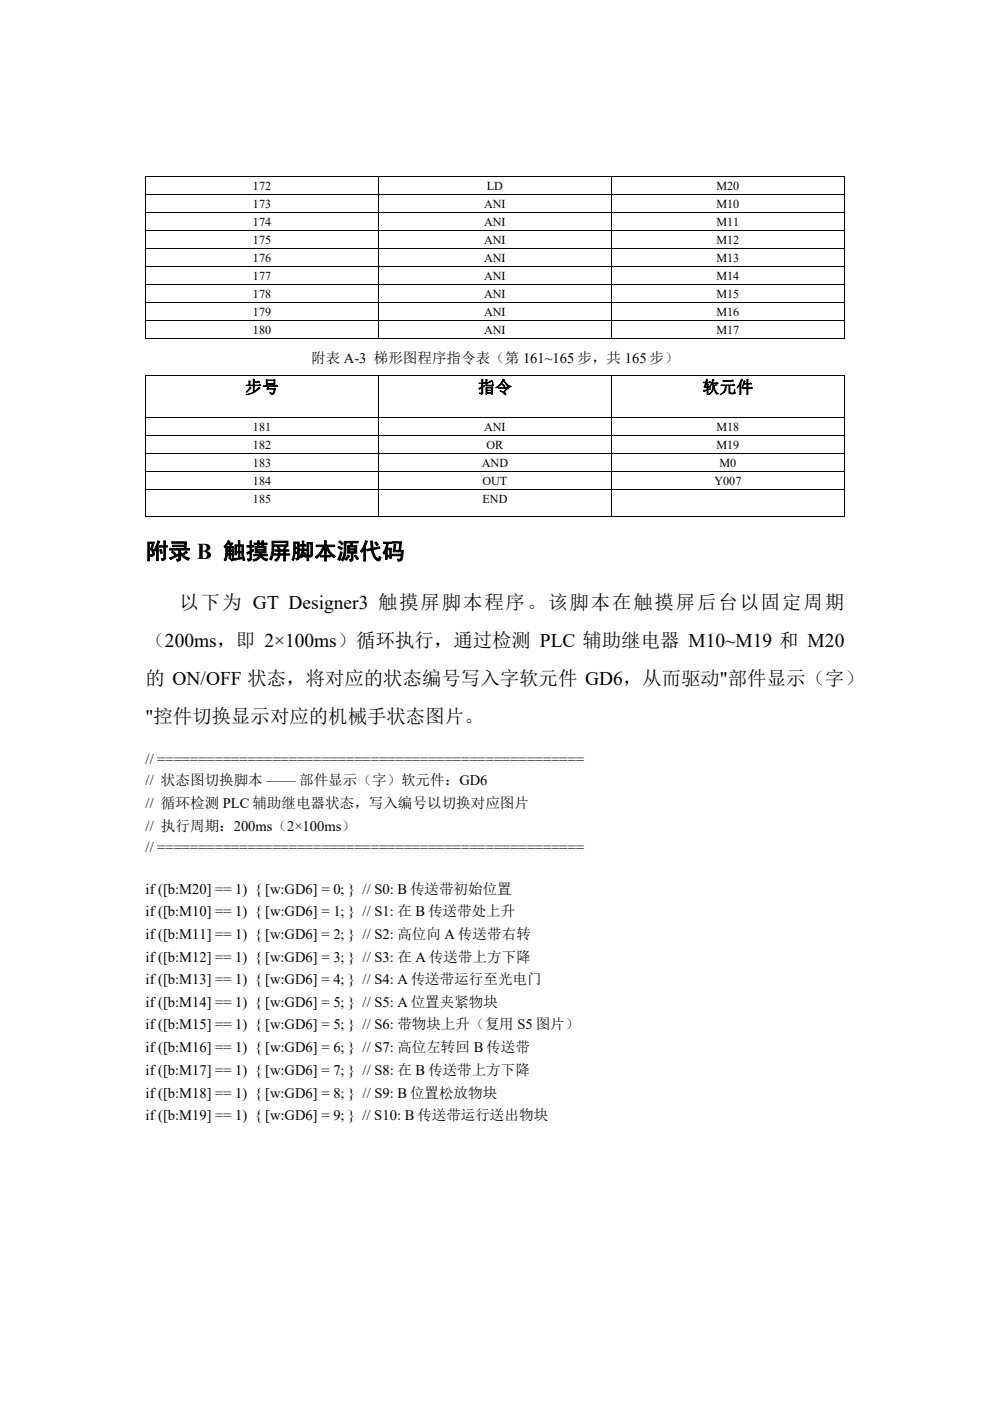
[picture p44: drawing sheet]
<svg xmlns="http://www.w3.org/2000/svg" width="210mm" height="297mm" viewBox="0 0 210 297" stroke-linecap="round" stroke-linejoin="round" font-family="sans-serif">
<defs><g id="words">
<text font-size="4.8" x="30.9" y="118.5">附录 B 触摸屏脚本源代码</text>
<g font-size="4.1">
<text x="38.1" y="129.2">以下为 GT Designer3 触摸屏脚本程序。该脚本在触摸屏后台以固定周期</text>
<text x="30.9" y="137.2">（200ms，即 2×100ms）循环执行，通过检测 PLC 辅助继电器 M10~M19 和 M20</text>
<text x="30.9" y="145.2">的 ON/OFF 状态，将对应的状态编号写入字软元件 GD6，从而驱动&quot;部件显示（字）</text>
<text x="30.9" y="153.2">&quot;控件切换显示对应的机械手状态图片。</text>
</g>
<g font-size="3.6">
<text x="52" y="83.3">步号</text>
<text x="101.4" y="83.3">指令</text>
<text x="148.9" y="83.3">软元件</text>
</g>
<g font-size="3.1">
<text x="66" y="77">附表 A-3 梯形图程序指令表（第 161~165 步，共 165 步）</text>
<text x="30.9" y="162">// ====================================================</text>
<text x="30.9" y="166.5">// 状态图切换脚本 —— 部件显示（字）软元件：GD6</text>
<text x="30.9" y="171.3">// 循环检测 PLC 辅助继电器状态，写入编号以切换对应图片</text>
<text x="30.9" y="176.1">// 执行周期：200ms（2×100ms）</text>
<text x="30.9" y="180.7">// ====================================================</text>
<text x="30.9" y="189.5">if ([b:M20] == 1) { [w:GD6] = 0; } // S0: B 传送带初始位置</text>
<text x="30.9" y="194.2">if ([b:M10] == 1) { [w:GD6] = 1; } // S1: 在 B 传送带处上升</text>
<text x="30.9" y="203.9">if ([b:M12] == 1) { [w:GD6] = 3; } // S3: 在 A 传送带上方下降</text>
<text x="30.9" y="199.1">if ([b:M11] == 1) { [w:GD6] = 2; } // S2: 高位向 A 传送带右转</text>
<text x="30.9" y="208.7">if ([b:M13] == 1) { [w:GD6] = 4; } // S4: A 传送带运行至光电门</text>
<text x="30.9" y="213.5">if ([b:M14] == 1) { [w:GD6] = 5; } // S5: A 位置夹紧物块</text>
<text x="30.9" y="218.3">if ([b:M15] == 1) { [w:GD6] = 5; } // S6: 带物块上升（复用 S5 图片）</text>
<text x="30.9" y="223.1">if ([b:M16] == 1) { [w:GD6] = 6; } // S7: 高位左转回 B 传送带</text>
<text x="30.9" y="227.9">if ([b:M17] == 1) { [w:GD6] = 7; } // S8: 在 B 传送带上方下降</text>
<text x="30.9" y="232.7">if ([b:M18] == 1) { [w:GD6] = 8; } // S9: B 位置松放物块</text>
<text x="30.9" y="237.5">if ([b:M19] == 1) { [w:GD6] = 9; } // S10: B 传送带运行送出物块</text>
</g>
<g font-size="2.6">
<text x="53.7" y="40.2">172</text>
<text x="103.3" y="40.2">LD</text>
<text x="152" y="40.2">M20</text>
<text x="53.7" y="44">173</text>
<text x="53.7" y="47.9">174</text>
<text x="102.7" y="44">ANI</text>
<text x="102.7" y="47.9">ANI</text>
<text x="152" y="44">M10</text>
<text x="152" y="47.9">M11</text>
<text x="53.7" y="51.7">175</text>
<text x="102.7" y="51.7">ANI</text>
<text x="152" y="51.7">M12</text>
<text x="53.7" y="55.5">176</text>
<text x="53.7" y="59.3">177</text>
<text x="102.7" y="55.5">ANI</text>
<text x="102.7" y="59.3">ANI</text>
<text x="152" y="55.5">M13</text>
<text x="152" y="59.3">M14</text>
<text x="53.7" y="63.1">178</text>
<text x="102.7" y="63.1">ANI</text>
<text x="152" y="63.1">M15</text>
<text x="53.7" y="67">179</text>
<text x="53.7" y="70.8">180</text>
<text x="102.7" y="67">ANI</text>
<text x="102.7" y="70.8">ANI</text>
<text x="152" y="67">M16</text>
<text x="152" y="70.8">M17</text>
<text x="53.7" y="91.4">181</text>
<text x="53.7" y="95.2">182</text>
<text x="102.7" y="91.4">ANI</text>
<text x="103.2" y="95.2">OR</text>
<text x="152" y="91.4">M18</text>
<text x="152" y="95.2">M19</text>
<text x="53.7" y="99.1">183</text>
<text x="102.2" y="99.1">AND</text>
<text x="152.6" y="99.1">M0</text>
<text x="53.7" y="102.9">184</text>
<text x="53.7" y="106.7">185</text>
<text x="102.3" y="102.9">OUT</text>
<text x="102.3" y="106.7">END</text>
<text x="151.5" y="102.9">Y007</text>
</g>
</g></defs>
<g fill="#000">
<path d="M30.8 37.3h.2v.5h-.2zM80.2 37.3h.2v.5h-.2zM129.6 37.3h.2v.5h-.2zM179 37.3h.2v.5h-.2zM179 37.3h.2v.2h-.2zM30.8 41.1h.2v.5h-.2zM30.8 45h.2v.5h-.2zM30.8 48.8h.2v.5h-.2zM30.8 52.6h.2v.5h-.2zM30.8 56.4h.2v.5h-.2zM80.2 41.1h.2v.5h-.2zM80.2 45h.2v.5h-.2z"/>
<path d="M80.2 48.8h.2v.5h-.2zM80.2 52.6h.2v.5h-.2zM80.2 56.4h.2v.5h-.2zM129.6 41.1h.2v.5h-.2zM129.6 45h.2v.5h-.2zM129.6 48.8h.2v.5h-.2zM129.6 52.6h.2v.5h-.2zM129.6 56.4h.2v.5h-.2zM179 41.1h.2v.5h-.2zM179 45h.2v.5h-.2zM179 48.8h.2v.5h-.2zM179 52.6h.2v.5h-.2z"/>
<path d="M179 56.4h.2v.5h-.2zM30.8 60.2h.2v.5h-.2zM30.8 64h.2v.6h-.2zM30.8 67.8h.2v.6h-.2zM30.8 79.5h.2v.2h-.2zM80.2 60.2h.2v.5h-.2zM80.2 64h.2v.6h-.2zM80.2 67.8h.2v.6h-.2zM129.6 60.2h.2v.5h-.2zM129.6 64h.2v.6h-.2zM129.6 67.8h.2v.6h-.2zM179 60.2h.2v.5h-.2z"/>
<path d="M179 64h.2v.6h-.2zM179 67.8h.2v.6h-.2zM179 71.7h.2v.1h-.2zM179 79.5h.2v.2h-.2zM30.8 88.5h.2v.5h-.2zM30.8 92.3h.2v.5h-.2zM30.8 96.1h.2v.5h-.2zM80.2 88.5h.2v.5h-.2zM80.2 92.3h.2v.5h-.2zM80.2 96.1h.2v.5h-.2zM129.6 88.5h.2v.5h-.2zM129.6 92.3h.2v.5h-.2z"/>
<path d="M129.6 96.1h.2v.5h-.2zM179 88.5h.2v.5h-.2zM179 92.3h.2v.5h-.2zM179 96.1h.2v.5h-.2zM30.8 99.9h.2v.6h-.2zM30.8 103.8h.2v.5h-.2zM80.2 99.9h.2v.6h-.2zM80.2 103.8h.2v.5h-.2zM129.6 99.9h.2v.6h-.2zM129.6 103.8h.2v.5h-.2zM179 99.9h.2v.6h-.2zM179 103.8h.2v.5h-.2z"/>
<path d="M179 109.4h.2v.1h-.2z"/>
</g>
<g fill="none" stroke="#000" stroke-width=".21">
<path d="M30.8 37.4h49.4M30.9 37.8v3.3M80.3 37.8v3.3M80.4 37.4h49.2M129.7 37.8v3.3M129.8 37.4h49.2M179.1 37.8v3.3M30.9 41.6v3.4M30.9 45.5v3.3M30.9 49.3v3.3M30.9 53.1v3.3M30.9 56.9v3.3"/>
<path d="M31 41.2h49.2M31 45h49.2M31 48.9h49.2M31 52.7h49.2M31 56.5h49.2M80.3 41.6v3.4M80.3 45.5v3.3M80.3 49.3v3.3M80.3 53.1v3.3M80.3 56.9v3.3M80.4 41.2h49.2M80.4 45h49.2"/>
<path d="M80.4 48.9h49.2M80.4 52.7h49.2M80.4 56.5h49.2M129.7 41.6v3.4M129.7 45.5v3.3M129.7 49.3v3.3M129.7 53.1v3.3M129.7 56.9v3.3M129.8 41.2h49.2M129.8 45h49.2M129.8 48.9h49.2M129.8 52.7h49.2"/>
<path d="M129.8 56.5h49.2M179.1 41.6v3.4M179.1 45.5v3.3M179.1 49.3v3.3M179.1 53.1v3.3M179.1 56.9v3.3M30.8 71.8h49.4M30.8 79.6h148.4M30.9 60.7v3.3M30.9 64.6v3.2M30.9 68.4v3.4M30.9 79.7v8.8"/>
<path d="M31 60.3h49.2M31 64.1h49.2M31 67.9h49.2M80.3 60.7v3.3M80.3 64.6v3.2M80.3 68.4v3.4M80.3 79.7v8.8M80.4 60.3h49.2M80.4 64.1h49.2M80.4 67.9h49.2M80.4 71.8h49.2M129.7 60.7v3.3"/>
<path d="M129.7 64.6v3.2M129.7 68.4v3.4M129.7 79.7v8.8M129.8 60.3h49.2M129.8 64.1h49.2M129.8 67.9h49.2M129.8 71.8h49.2M179.1 60.7v3.3M179.1 64.6v3.2M179.1 68.4v3.4M179.1 79.7v8.8M30.9 89v3.3"/>
<path d="M30.9 92.8v3.3M30.9 96.6v3.3M31 88.6h49.2M31 92.4h49.2M31 96.2h49.2M80.3 89v3.3M80.3 92.8v3.3M80.3 96.6v3.3M80.4 88.6h49.2M80.4 92.4h49.2M80.4 96.2h49.2M129.7 89v3.3"/>
<path d="M129.7 92.8v3.3M129.7 96.6v3.3M129.8 88.6h49.2M129.8 92.4h49.2M129.8 96.2h49.2M179.1 89v3.3M179.1 92.8v3.3M179.1 96.6v3.3M30.8 109.5h49.4M30.9 100.5v3.3M30.9 104.3v5.2M31 100h49.2"/>
<path d="M31 103.8h49.2M80.3 100.5v3.3M80.3 104.3v5.2M80.4 100h49.2M80.4 103.8h49.2M80.4 109.5h49.2M129.7 100.5v3.3M129.7 104.3v5.2M129.8 100h49.2M129.8 103.8h49.2M129.8 109.5h49.2M179.1 100.5v3.3"/>
<path d="M179.1 104.3v5.2"/>
</g>
<use href="#words"/>
</svg>
